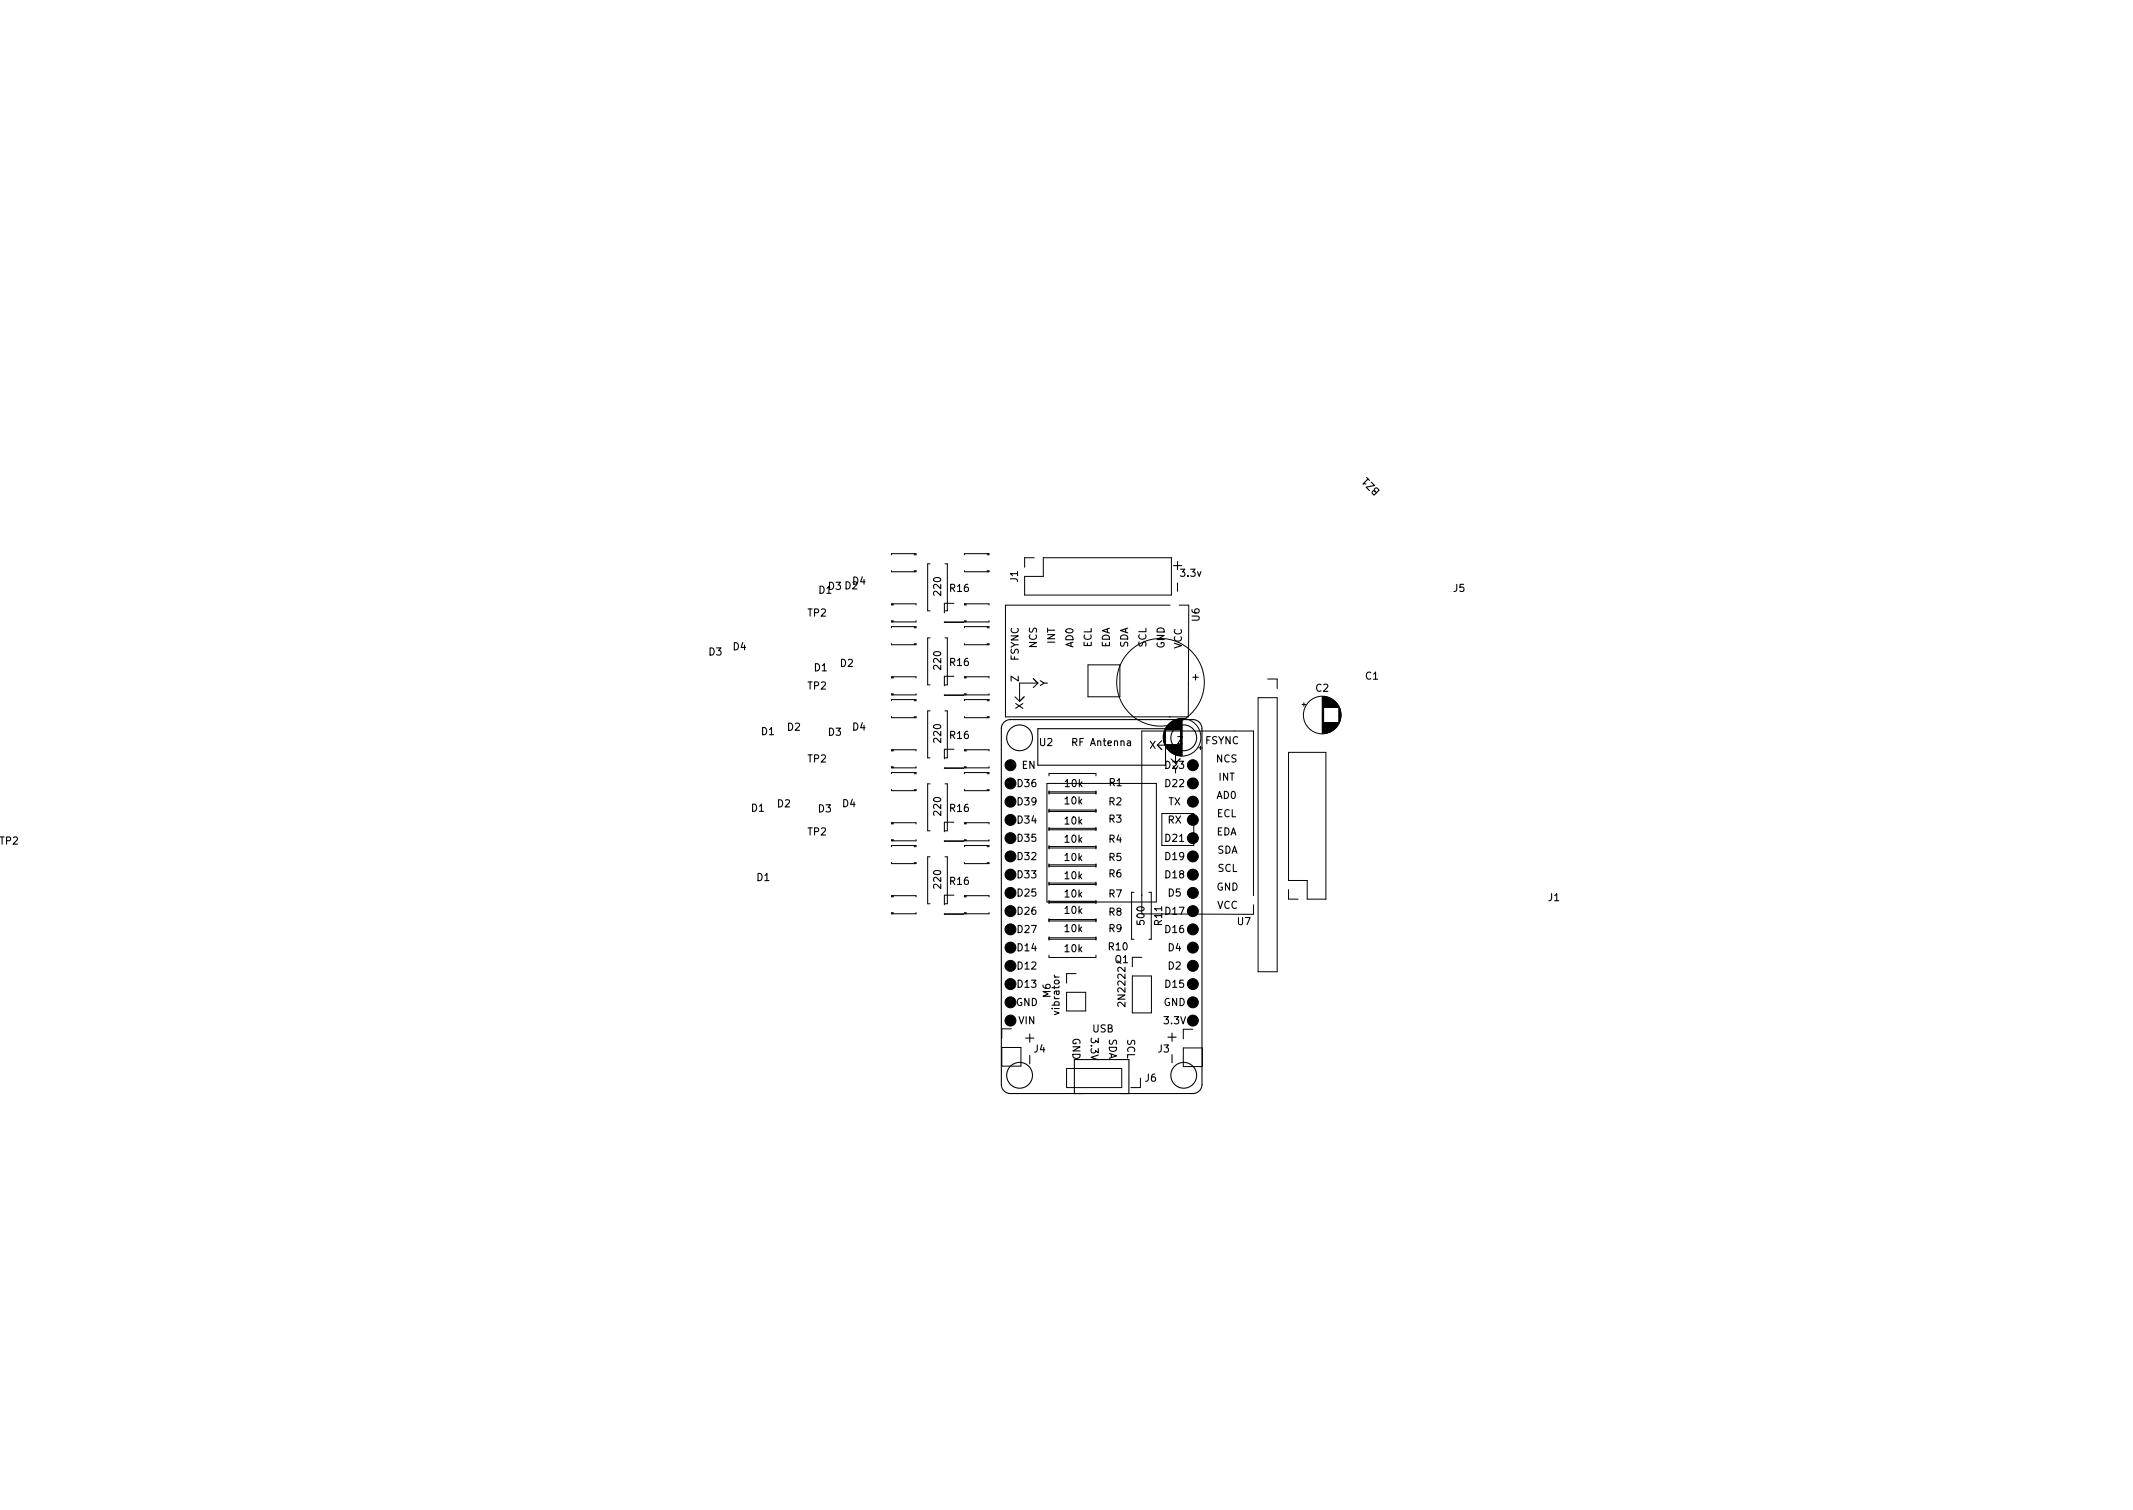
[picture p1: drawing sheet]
<svg xmlns="http://www.w3.org/2000/svg" width="297mm" height="210mm" viewBox="0 0 297 210" stroke-linecap="round" stroke-linejoin="round" font-family="sans-serif">
<defs><g id="words">
<text font-size="2.1" x="163.3" y="79" transform="rotate(90 163.3 79)">+ -</text>
<g font-size="1.4">
<text x="192.2" y="68.3" transform="rotate(-135 192.2 68.3)">BZ1</text>
<text x="114" y="82.7">D1</text>
<text x="115.4" y="82.1">D3 D2</text>
<text x="118.7" y="81.4">D4</text>
<text x="131.1" y="82.8" transform="rotate(-90 131.1 82.8)">220</text>
<text x="132.3" y="82.4">R16</text>
<text x="141.7" y="81" transform="rotate(-90 141.7 81)">J1</text>
<text x="164.5" y="80.3">3.3v</text>
<text x="202.4" y="82.4">J5</text>
<text x="112.5" y="85.8">TP2</text>
<text x="146.9" y="89.6" transform="rotate(-90 146.9 89.6)">INT</text>
<text x="167" y="86.5" transform="rotate(-90 167 86.5)">U6</text>
<text x="98.7" y="91.3">D3</text>
<text x="102.1" y="90.5">D4</text>
<text x="112.5" y="96">TP2</text>
<text x="113.4" y="93.5">D1</text>
<text x="117" y="92.8">D2</text>
<text x="131.1" y="93.1" transform="rotate(-90 131.1 93.1)">220</text>
<text x="132.3" y="92.7">R16</text>
<text x="141.9" y="94.9" transform="rotate(-90 141.9 94.9)">Z</text>
<text x="141.9" y="92" transform="rotate(-90 141.9 92)">FSYNC</text>
<text x="144.4" y="90.2" transform="rotate(-90 144.4 90.2)">NCS</text>
<text x="145.9" y="95.6" transform="rotate(-90 145.9 95.6)">Y</text>
<text x="149.5" y="90.2" transform="rotate(-90 149.5 90.2)">AD0</text>
<text x="152" y="90.2" transform="rotate(-90 152 90.2)">ECL</text>
<text x="154.6" y="90.2" transform="rotate(-90 154.6 90.2)">EDA</text>
<text x="157.1" y="90.2" transform="rotate(-90 157.1 90.2)">SDA</text>
<text x="159.6" y="90.2" transform="rotate(-90 159.6 90.2)">SCL</text>
<text x="162.2" y="90.3" transform="rotate(-90 162.2 90.3)">GND</text>
<text x="164.6" y="90.4" transform="rotate(-90 164.6 90.4)">VCC</text>
<text x="166.1" y="94.7">+</text>
<text x="190.2" y="94.6">C1</text>
<text x="109.7" y="101.7">D2</text>
<text x="118.7" y="101.7">D4</text>
<text x="142.5" y="98.8" transform="rotate(-90 142.5 98.8)">X</text>
<text x="183.2" y="96.3">C2</text>
<text x="106" y="102.3">D1</text>
<text x="112.5" y="106.2">TP2</text>
<text x="115.4" y="102.4">D3</text>
<text x="131.1" y="103.3" transform="rotate(-90 131.1 103.3)">220</text>
<text x="132.3" y="102.9">R16</text>
<text x="142.3" y="107">EN</text>
<text x="144.8" y="103.9">U2</text>
<text x="149.5" y="103.9">RF Antenna</text>
<text x="160.1" y="104.3">X</text>
<text x="162.3" y="107">D23</text>
<text x="163.2" y="107.7">Y</text>
<text x="163.9" y="103.6">Z</text>
<text x="167.8" y="103.6">FSYNC</text>
<text x="169.3" y="106.2">NCS</text>
<text x="104.6" y="113">D1</text>
<text x="108.3" y="112.4">D2</text>
<text x="114" y="113.1">D3</text>
<text x="117.3" y="112.4">D4</text>
<text x="131.1" y="113.4" transform="rotate(-90 131.1 113.4)">220</text>
<text x="132.3" y="113">R16</text>
<text x="141.7" y="109.6">D36</text>
<text x="141.7" y="112.1">D39</text>
<text x="148.3" y="112">10k</text>
<text x="148.4" y="109.6">10k</text>
<text x="154.4" y="112.1">R2</text>
<text x="154.5" y="109.5">R1</text>
<text x="162.3" y="109.6">D22</text>
<text x="162.7" y="112.1">TX</text>
<text x="169.4" y="111.2">AD0</text>
<text x="169.4" y="113.8">ECL</text>
<text x="169.7" y="108.7">INT</text>
<text x="0" y="117.6">TP2</text>
<text x="112.5" y="116.3">TP2</text>
<text x="141.7" y="119.7">D32</text>
<text x="141.7" y="117.2">D35</text>
<text x="141.7" y="114.7">D34</text>
<text x="148.3" y="117.3">10k</text>
<text x="148.3" y="119.9">10k</text>
<text x="148.3" y="114.8">10k</text>
<text x="154.4" y="117.3">R4</text>
<text x="154.4" y="119.9">R5</text>
<text x="154.4" y="114.5">R3</text>
<text x="162.3" y="119.7">D19</text>
<text x="162.3" y="117.2">D21</text>
<text x="162.6" y="114.7">RX</text>
<text x="169.3" y="116.3">EDA</text>
<text x="169.5" y="118.9">SDA</text>
<text x="105.4" y="122.7">D1</text>
<text x="131.1" y="123.6" transform="rotate(-90 131.1 123.6)">220</text>
<text x="132.3" y="123.2">R16</text>
<text x="141.7" y="124.8">D25</text>
<text x="141.7" y="122.3">D33</text>
<text x="148.3" y="122.4">10k</text>
<text x="148.3" y="125">10k</text>
<text x="154.4" y="122.2">R6</text>
<text x="154.4" y="125">R7</text>
<text x="162.3" y="122.3">D18</text>
<text x="162.7" y="124.8">D5</text>
<text x="169.4" y="124">GND</text>
<text x="169.5" y="121.4">SCL</text>
<text x="215.6" y="125.5">J1</text>
<text x="141.7" y="129.9">D27</text>
<text x="141.7" y="127.4">D26</text>
<text x="148.3" y="129.8">10k</text>
<text x="148.3" y="127.2">10k</text>
<text x="154.4" y="129.8">R9</text>
<text x="154.4" y="127.5">R8</text>
<text x="159.4" y="128.7" transform="rotate(-90 159.4 128.7)">500</text>
<text x="161.8" y="128.8" transform="rotate(-90 161.8 128.8)">R11</text>
<text x="162.3" y="127.4">D17</text>
<text x="162.3" y="129.9">D16</text>
<text x="169.5" y="126.5">VCC</text>
<text x="172.3" y="128.8">U7</text>
<text x="141.7" y="137.5">D13</text>
<text x="141.7" y="135">D12</text>
<text x="141.7" y="132.4">D14</text>
<text x="148.3" y="132.6">10k</text>
<text x="154.4" y="132.3">R10</text>
<text x="155.3" y="134.1">Q1</text>
<text x="162.3" y="137.5">D15</text>
<text x="162.7" y="135">D2</text>
<text x="162.7" y="132.4">D4</text>
<text x="141.5" y="140.1">GND</text>
<text x="141.8" y="142.6">VIN</text>
<text x="146.3" y="138.9" transform="rotate(-90 146.3 138.9)">M6</text>
<text x="147.5" y="141.1" transform="rotate(-90 147.5 141.1)">vibrator</text>
<text x="152.1" y="143.7">USB</text>
<text x="156.7" y="139.8" transform="rotate(-90 156.7 139.8)">2N2222</text>
<text x="162" y="140.1">GND</text>
<text x="162.1" y="142.6">3.3V</text>
<text x="144" y="146.5">J4</text>
<text x="149.4" y="144.5" transform="rotate(90 149.4 144.5)">GND</text>
<text x="151.9" y="144.6" transform="rotate(90 151.9 144.6)">3.3V</text>
<text x="154.4" y="144.6" transform="rotate(90 154.4 144.6)">SDA</text>
<text x="157" y="144.7" transform="rotate(90 157 144.7)">SCL</text>
<text x="161.3" y="146.5">J3</text>
<text x="159.5" y="150.6">J6</text>
</g>
</g></defs>
<g fill="none" stroke="#000" stroke-width=".15">
<path d="M164 78.2v1.1M164 81.2v1.1M144.5 101.5h17.8v5h-17.8zM142.8 144.5h1.2M143.4 144v1.1M143.4 147v1.1M149.6 152.3v-4.8h7.6v4.8M162.6 144.4h1.2M163.2 143.8v1.2M163.2 146.8v1.2M166.1 152.3a1.27 1.27 0 0 0 1.3-1.3v-49.5a1.27 1.27 0 0 0-1.3-1.3h-25.4a1.27 1.27 0 0 0-1.3 1.3v49.5a1.27 1.27 0 0 0 1.3 1.3h25.4"/>
<circle cx="142" cy="102.7" r="1.8"/>
<circle cx="164.8" cy="102.7" r="1.8"/>
<circle cx="142" cy="149.7" r="1.8"/>
<circle cx="164.8" cy="149.7" r="1.8"/>
</g>
<g fill="none" stroke="#000" stroke-width=".14">
<path d="M124.1 77.3v-.2h3.5v.2M127.3 77.1v.2M127.3 79.4v.2M127.4 77.1v.2M127.4 79.4v.2M127.6 79.4v.2h-3.5v-.2M129.5 78.5h-.3v6.6h.3M131.6 78.5h.3v6.6h-.3M134.3 77.3v-.2h3.4v.2M137.5 77.1v.2M137.5 79.4v.2M137.6 77.1v.2"/>
<path d="M137.6 79.4v.2M137.7 79.4v.2h-3.4v-.2M144 77.7h-1.3v1.3M124.1 97.6v-.2h3.5v.2M124.1 86.4v.2h3.5v-.2M124.1 87.4v-.1h3.5v.1M124.1 96.6v.2h3.5v-.2M124.3 84.1v.2M124.3 86.4v.2M124.3 94.2v.2M124.3 96.6v.2M124.4 84.1v.2"/>
<path d="M124.4 86.4v.2M124.4 94.2v.2M124.4 96.6v.2M127.3 87.3v.1M127.3 89.6v.2M127.3 97.4v.2M127.3 99.8v.1M127.4 87.3v.1M127.4 89.6v.2M127.4 97.4v.2M127.4 99.8v.1M127.6 99.8v.1h-3.5v-.1"/>
<path d="M127.6 84.2v-.1h-3.5v.2M127.6 89.6v.2h-3.5v-.2M127.6 94.4v-.2h-3.5v.2M129.5 88.8h-.3v6.6h.3M129.5 99h-.3v6.5h.3M131.5 86.6l2.7 .1zM131.5 96.8h2.7zM131.6 88.8h.3v6.6h-.3M131.6 99h.3v6.5h-.3M132.8 84h-1.3v1.3M132.8 94.2h-1.3v1.3M134.3 86.4v.2h3.4v-.2"/>
<path d="M134.3 87.4v-.1h3.4v.1M134.3 96.6v.2h3.4v-.2M134.3 97.6v-.2h3.4v.2M134.4 84.1v.2M134.4 86.4v.2M134.4 94.2v.2M134.4 96.6v.2M134.5 84.1v.2M134.5 86.4v.2M134.5 94.2v.2M134.5 96.6v.2M137.5 87.3v.1"/>
<path d="M137.5 89.6v.2M137.5 97.4v.2M137.5 99.8v.1M137.6 87.3v.1M137.6 89.6v.2M137.6 97.4v.2M137.6 99.8v.1M137.7 84.2v-.1h-3.4v.2M137.7 89.6v.2h-3.4v-.2M137.7 94.4v-.2h-3.4v.2M137.7 99.8v.1h-3.4v-.1M141.4 97l.6 .7"/>
<path d="M142.6 97l-.6 .7M142.7 80.3h2.6v-2.6h17.8v5.2h-20.4zM143.9 94.5l.6 .6M144.5 95.1l-.6 .7M144.5 95.1h-2.5v2.6M151.5 92.6h4.5v4.4h-4.5zM162.9 84.3h-22.9v15.5h25.5v-15.5h-1.3M175.2 97.1h2.7v38.2h-2.7zM176.5 94.5h1.4v1.4M181.3 98.1h.5M181.6 97.8v.5M184.1 97v5.1"/>
<path d="M184.2 97v5.1M184.3 97v5.1M184.4 97v1.5M184.5 97v1.5M184.6 97v1.5M184.7 97v1.5M184.7 97.1v1.4M184.8 97.1v1.4M184.9 97.1v1.4M185 97.1v1.4M185.1 97.1v1.4M185.1 97.2v1.3"/>
<path d="M185.2 97.2v1.3M185.3 97.2v1.3M185.3 97.3v1.2M185.4 97.3v1.2M185.5 97.3v1.2M185.5 97.4v1.1M185.6 97.4v1.1M185.7 97.5v1M185.8 97.6v.9M185.9 97.6v.9M185.9 97.7v.8M186 97.7v.8"/>
<path d="M186 97.8v.7M186.1 97.8v.7M186.1 97.9v.6M186.2 98v.5M186.3 98.1v.4M186.3 98.2v.3M186.4 98.2v.3M186.4 98.3v.2M186.5 98.4v2.3M186.5 98.5v2.2M186.5 98.6v2M186.6 98.6v1.9"/>
<path d="M186.6 98.8v1.6M186.7 98.9v1.3M186.7 99v1.1M186.7 99.3v.5M124.1 106.7v.2h3.5v-.1M124.1 107.7v-.1h3.5v.2M124.1 116.9v.2h3.5v-.2M124.1 117.9v-.2h3.5v.2M124.3 104.4v.2M124.3 106.7v.2M124.3 114.6v.1M124.3 116.9v.2"/>
<path d="M124.4 104.4v.2M124.4 106.7v.2M124.4 114.6v.1M124.4 116.9v.2M127.3 107.6v.2M127.3 109.9v.2M127.3 117.7v.2M127.4 107.6v.2M127.4 109.9v.2M127.4 117.7v.2M127.6 104.6v-.2h-3.5v.2M127.6 109.9v.2h-3.5v-.2"/>
<path d="M127.6 114.7v-.1h-3.5v.1M129.5 109.1h-.3v6.6h.3M129.5 119.3h-.3v6.5h.3M131.5 106.9l2.7 .1zM131.5 117.1h2.7zM131.6 109.1h.3v6.6h-.3M131.6 119.3h.3v6.5h-.3M132.8 104.3h-1.3v1.4M132.8 114.5h-1.3v1.3M134.3 106.7v.2h3.4v-.1M134.3 107.7v-.1h3.4v.2M134.3 116.9v.2h3.4v-.2"/>
<path d="M134.3 117.9v-.2h3.4v.2M134.4 104.4v.2M134.4 106.7v.2M134.4 114.6v.1M134.4 116.9v.2M134.5 104.4v.2M134.5 106.7v.2M134.5 114.6v.1M134.5 116.9v.2M137.5 107.6v.2M137.5 109.9v.2M137.5 117.7v.2"/>
<path d="M137.6 107.6v.2M137.6 109.9v.2M137.6 117.7v.2M137.7 104.6v-.2h-3.4v.2M137.7 109.9v.2h-3.4v-.2M137.7 114.7v-.1h-3.4v.1M145.8 109.1h15.2v16.5h-15.2zM146.1 108v-.3h6.5v.3M146.1 110.1v.5M146.1 112.7v.4M146.1 115.2v.5M146.1 117.7v.5"/>
<path d="M146.1 110.4h6.5M146.1 110.3h6.5M146.1 113h6.5M146.1 118.1h6.5M146.1 115.3h6.5M146.1 117.9h6.5M146.1 115.5h6.5M146.1 112.8h6.5M152.6 110.1v.5M152.6 112.7v.4M152.6 115.2v.5M152.6 117.7v.5"/>
<path d="M161.2 103.8l.6 .6M161.2 103.8h2.5M161.8 113.3h4.4v4.4h-4.4zM161.8 103.1l-.6 .7M162 102.4v.5M162.1 102.1v1.1M162.1 102v1.3M162.1 101.9v1.6M162.2 101.7v1.9M162.2 101.7v2M162.3 101.6v2.2M162.3 101.5v2.3"/>
<path d="M162.3 101.4v.2M162.3 103.7v.2M162.4 101.3v.3M162.4 103.7v.3M162.5 101.2v.4M162.5 103.7v.4M162.5 103.7v.5M162.5 101.1v.5M162.6 101.1v.5M162.6 103.7v.6M162.6 101v.6M162.7 101v.6"/>
<path d="M162.7 103.7v.7M162.7 100.9v.7M162.8 100.8v.8M162.8 103.7v.8M162.9 100.8v.8M162.9 103.7v.9M162.9 100.7v.9M163 100.7v.9M163 103.7v1M163 100.6v1M163.1 100.6v1M163.1 103.7v1"/>
<path d="M163.1 103.7v1.1M163.1 100.5v1.1M163.2 100.5v1.1M163.2 103.7v1.1M163.3 100.5v1.1M163.3 103.7v1.2M163.3 100.4v1.2M163.4 100.4v1.2M163.4 103.7v1.2M163.4 103.7v1.3M163.5 100.4v1.2M163.5 103.7v1.3"/>
<path d="M163.5 100.3v1.3M163.6 100.3v1.3M163.6 103.7v1.3M163.7 100.3v1.3M163.7 103.7v1.4M163.7 100.2v1.4M163.7 103.7v2.6M163.8 100.2v1.4M163.8 103.7v1.4M163.9 100.2v1.4M163.9 103.7v1.4M163.9 103.7v1.5"/>
<path d="M164 100.2v1.4M164 103.7v1.5M164.1 100.1v1.5M164.1 103.7v1.5M164.2 100.1v1.5M164.2 103.7v1.5M164.3 100.1v1.5M164.3 103.7v1.5M164.4 100.1v1.5M164.4 103.7v1.5M164.4 100.1v5.1M164.5 100.1v5.1"/>
<path d="M164.6 100.1v5.1M166.9 104.1h.5M167.2 103.9v.5M179.4 104.8h5.2v20.4h-2.6v-2.6h-2.6zM184.4 100.6v1.5M184.5 100.6v1.5M184.6 100.6v1.5M184.7 100.6v1.5M184.8 100.6v1.5M184.9 100.6v1.4M185 100.6v1.4M185.1 100.6v1.4"/>
<path d="M185.1 100.6v1.3M185.2 100.6v1.3M185.3 100.6v1.3M185.4 100.6v1.2M185.5 100.6v1.2M185.5 100.6v1.1M185.6 100.6v1.1M185.7 100.6v1.1M185.7 100.6v1M185.8 100.6v1M185.8 100.6v.9M185.9 100.6v.9"/>
<path d="M185.9 100.6v.8M186 100.6v.8M186 100.6v.7M186.1 100.6v.7M186.1 100.6v.6M186.2 100.6v.6M186.2 100.6v.5M186.3 100.6v.5M186.3 100.6v.4M186.3 100.6v.3M186.4 100.6v.3M186.4 100.6v.2"/>
<path d="M124.1 127.1v.1h3.5v-.1M124.3 124.7v.2M124.3 127.1v.1M124.4 124.7v.2M124.4 127.1v.1M127.3 120.1v.2M127.4 120.1v.2M127.6 120.1v.2h-3.5v-.2M127.6 124.9v-.2h-3.5v.2M131.5 127.2l2.7 .1zM132.8 124.6h-1.3v1.4M134.3 127.1v.1h3.4v-.1"/>
<path d="M134.4 124.7v.2M134.4 127.1v.1M134.5 124.7v.2M134.5 127.1v.1M137.5 120.1v.2M137.6 120.1v.2M137.7 120.1v.2h-3.4v-.2M137.7 124.9v-.2h-3.4v.2M146.1 133v.3h6.5v-.3M146.1 120.3v.4M146.1 122.8v.5M146.1 125.4v.4"/>
<path d="M146.1 127.9v.5M146.1 130.4v.5M146.1 120.6h6.5M146.1 120.4h6.5M146.1 123.2h6.5M146.1 125.7h6.5M146.1 123h6.5M146.1 128h6.5M146.1 130.8h6.5M146.1 130.6h6.5M146.1 128.2h6.5M146.1 125.5h6.5"/>
<path d="M148.5 138.2h2.7v2.6h-2.7zM149.9 135.6h-1.4v1.3M152.6 120.3v.4M152.6 122.8v.5M152.6 125.4v.4M152.6 127.9v.5M152.6 130.4v.5M157.7 135.9h2.6v5.1h-2.6zM157.9 124.2h-.3v6.6h.3M159 133.3h-1.3v1.3M160 124.2h.3v6.6h-.3M174.6 124.7v-22.9h-15.6v25.4l15.6 .1v-1.3"/>
<path d="M179.4 123.9v1.3h1.4M139.5 145.9h2.7v2.6h-2.7zM140.8 143.3h-1.3v1.3M148.5 148.8h7.7v2.6h-7.7zM158.8 150.1v1.3h-1.3M164.8 145.9h2.6v2.6h-2.6zM166.1 143.3h-1.3v1.3"/>
<circle cx="161.6" cy="95" r="6.1"/>
<circle cx="184.1" cy="99.6" r="2.62"/>
<circle cx="164.6" cy="102.7" r="2.62"/>
</g>
<g fill="#000" stroke="#000" stroke-width=".14">
<circle cx="140.7" cy="106.5" r=".76"/>
<circle cx="140.7" cy="114.2" r=".76"/>
<circle cx="140.7" cy="116.7" r=".76"/>
<circle cx="140.7" cy="111.6" r=".76"/>
<circle cx="140.7" cy="109.1" r=".76"/>
<circle cx="140.7" cy="119.2" r=".76"/>
<circle cx="166.1" cy="111.6" r=".76"/>
<circle cx="166.1" cy="119.2" r=".76"/>
<circle cx="166.1" cy="116.7" r=".76"/>
<circle cx="166.1" cy="106.5" r=".76"/>
<circle cx="166.1" cy="109.1" r=".76"/>
<circle cx="166.1" cy="114.2" r=".76"/>
<circle cx="140.7" cy="121.8" r=".76"/>
<circle cx="140.7" cy="124.3" r=".76"/>
<circle cx="140.7" cy="134.5" r=".76"/>
<circle cx="140.7" cy="137" r=".76"/>
<circle cx="140.7" cy="139.6" r=".76"/>
<circle cx="140.7" cy="131.9" r=".76"/>
<circle cx="140.7" cy="126.9" r=".76"/>
<circle cx="140.7" cy="129.4" r=".76"/>
<circle cx="166.1" cy="139.6" r=".76"/>
<circle cx="166.1" cy="129.4" r=".76"/>
<circle cx="166.1" cy="131.9" r=".76"/>
<circle cx="166.1" cy="134.5" r=".76"/>
<circle cx="166.1" cy="126.9" r=".76"/>
<circle cx="166.1" cy="137" r=".76"/>
<circle cx="166.1" cy="124.3" r=".76"/>
<circle cx="166.1" cy="121.8" r=".76"/>
<circle cx="140.7" cy="142.1" r=".76"/>
<circle cx="166.1" cy="142.1" r=".76"/>
</g>
<use href="#words"/>
</svg>
